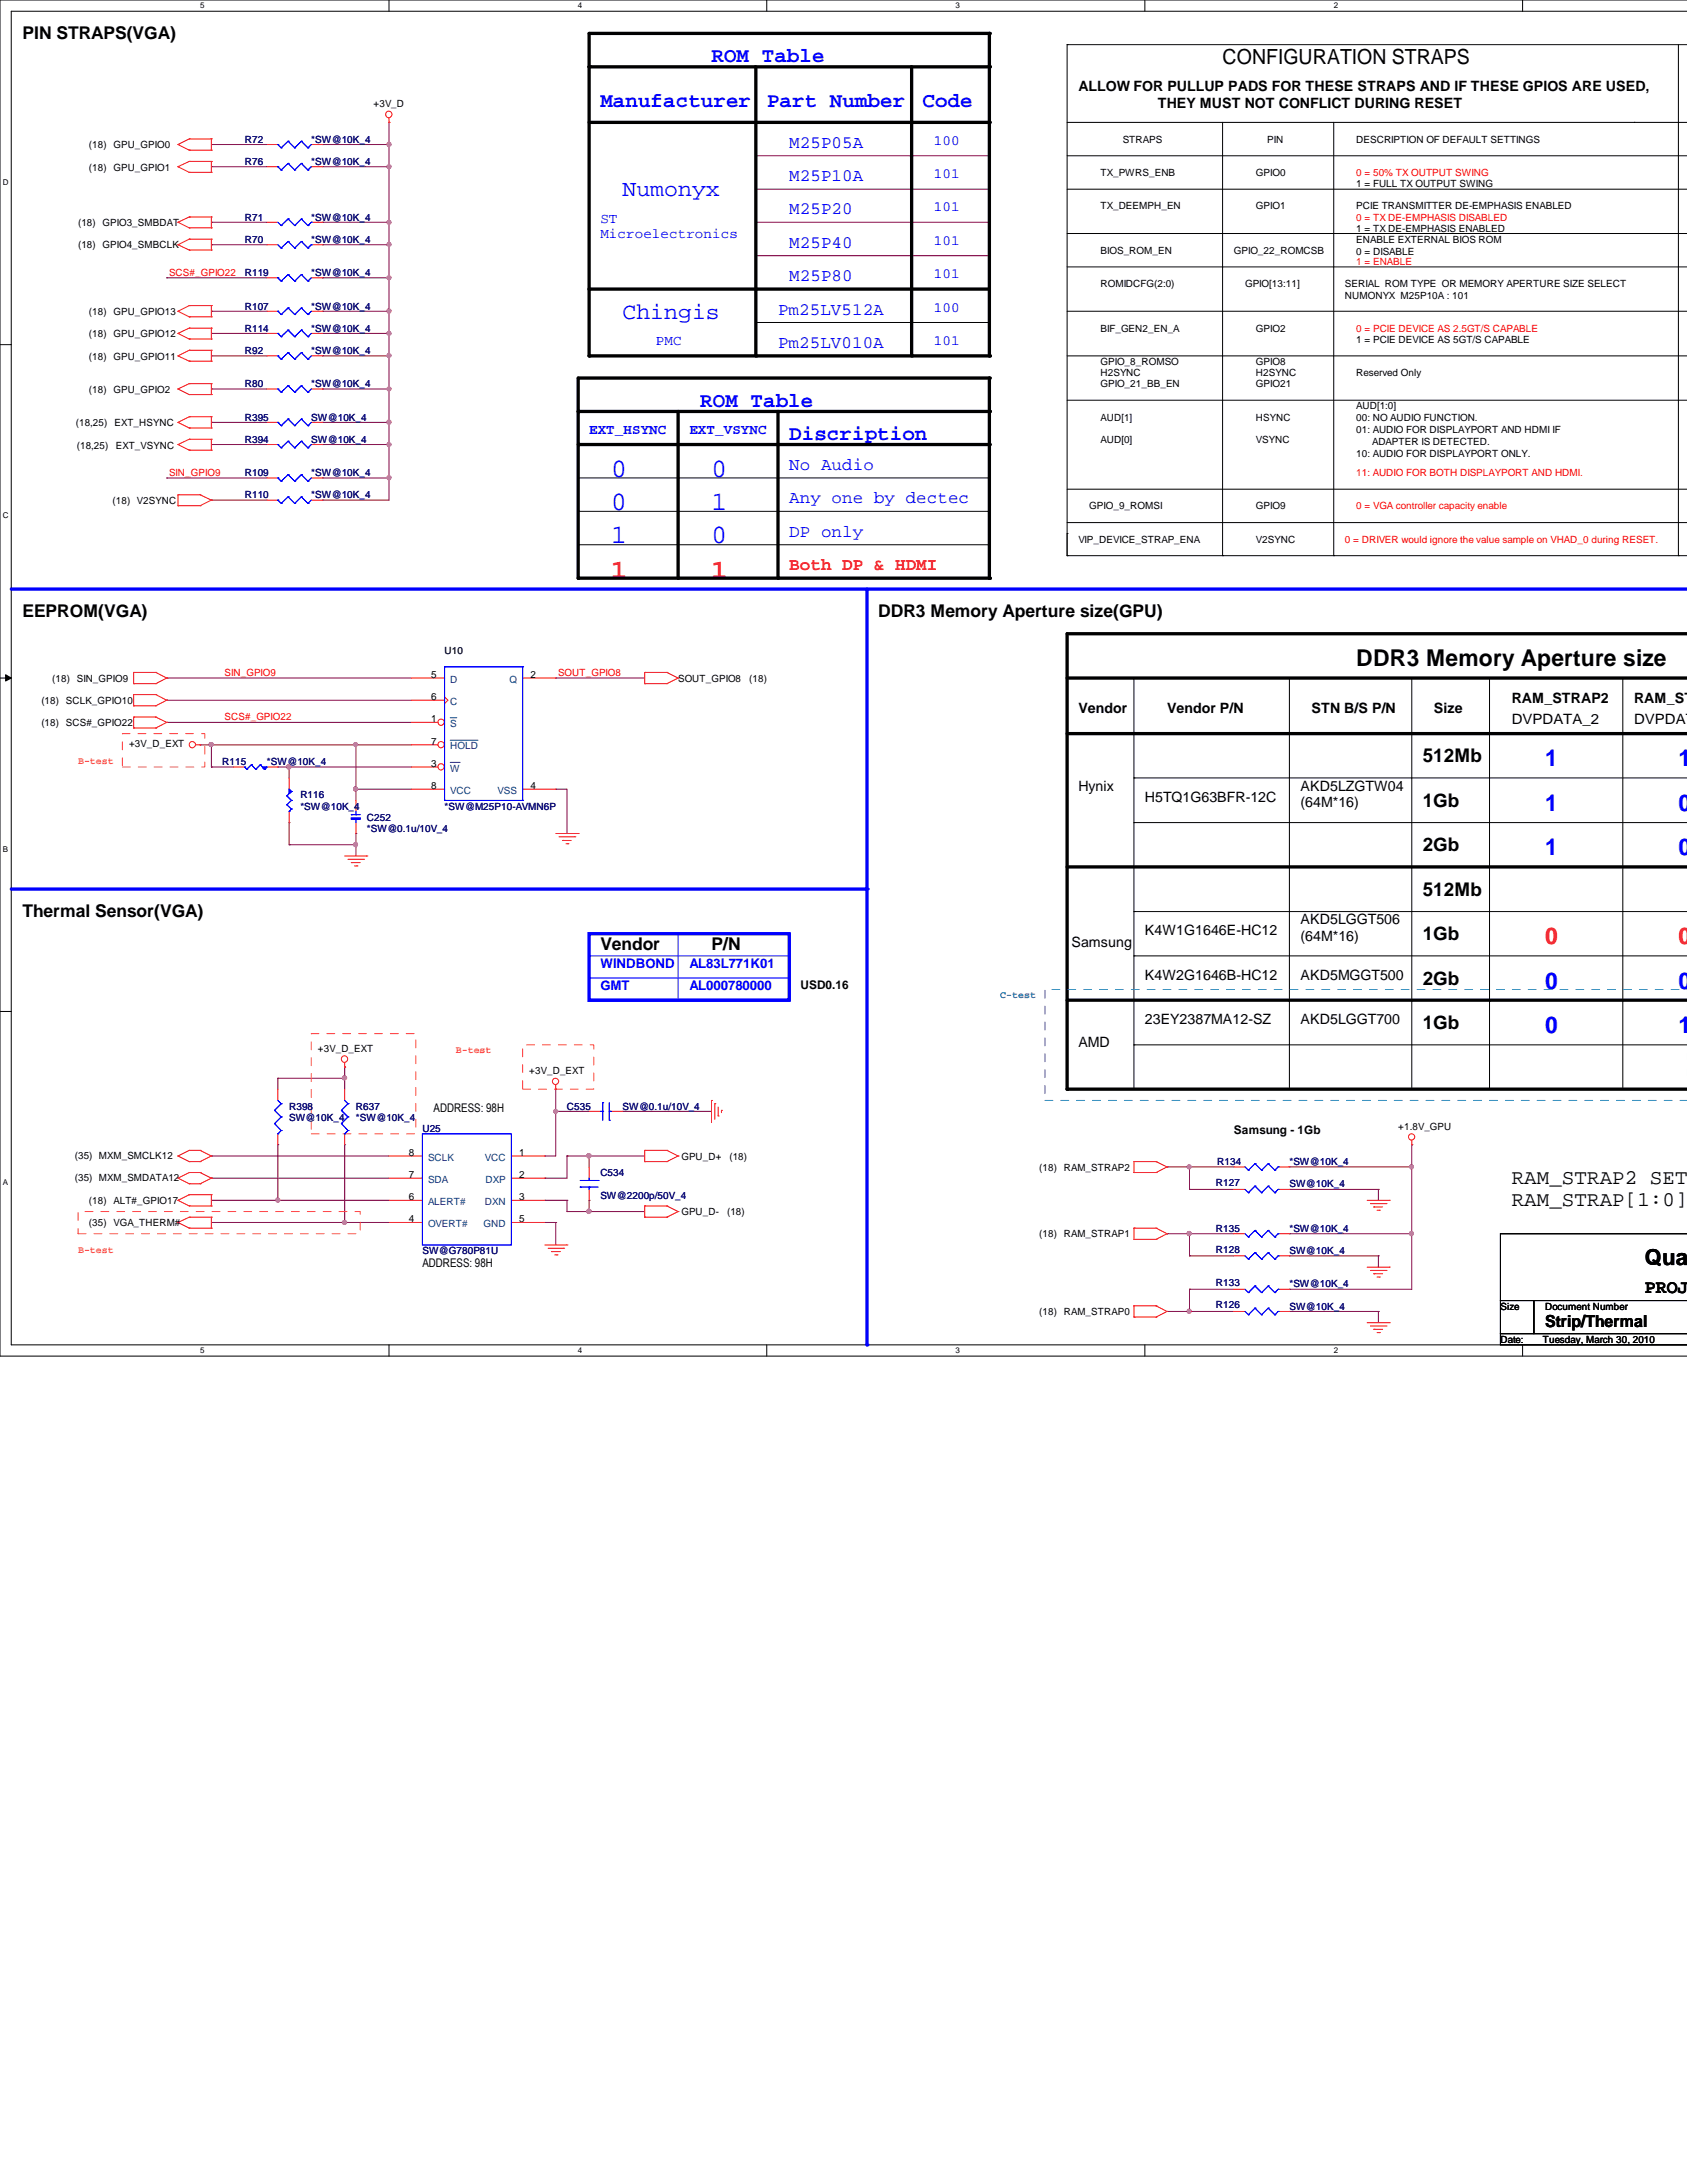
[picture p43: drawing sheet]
<svg xmlns="http://www.w3.org/2000/svg" width="216mm" height="279mm" viewBox="0 0 216 279" stroke-linecap="round" stroke-linejoin="round" font-family="sans-serif">
<defs><g id="words">
<g font-size="3.4" fill="#00f">
<text x="78.2" y="61">0</text>
<text x="78.2" y="65.3">0</text>
<text x="91.1" y="61">0</text>
<text x="91.1" y="65.3">1</text>
<text x="78.2" y="69.6">1</text>
<text x="91.1" y="69.6">0</text>
</g>
<g font-size="3.4" fill="#f00">
<text x="78.2" y="73.9">1</text>
<text x="91.1" y="73.9">1</text>
</g>
<g font-size="3" fill="#00f">
<text x="79.7" y="25.1">Numonyx</text>
<text x="79.7" y="40.8">Chingis</text>
<text x="197.7" y="98.1">1</text>
<text x="214.8" y="98.1">1</text>
<text x="197.7" y="103.8">1</text>
<text x="214.8" y="103.8">0</text>
<text x="197.7" y="109.4">1</text>
<text x="214.8" y="109.4">0</text>
<text x="197.7" y="126.5">0</text>
<text x="214.8" y="126.5">0</text>
<text x="197.7" y="132.2">0</text>
<text x="214.8" y="132.2">1</text>
</g>
<text font-size="3" x="173.6" y="85.3">DDR3 Memory Aperture size</text>
<g font-size="3" fill="#f00">
<text x="197.7" y="120.8">0</text>
<text x="214.8" y="120.8">0</text>
</g>
<text font-size="2.8" x="210.5" y="162">Quan</text>
<g font-size="2.7" fill="#00f">
<text x="91.1" y="8">ROM Table</text>
<text x="76.8" y="13.6">Manufacturer</text>
<text x="98.2" y="13.6">Part Number</text>
<text x="118.1" y="13.6">Code</text>
<text x="89.6" y="52">ROM Table</text>
<text x="101" y="56.3">Discription</text>
</g>
<g font-size="2.7">
<text x="156.5" y="8.1">CONFIGURATION STRAPS</text>
<text x="193.5" y="151.5">RAM_STRAP2 SET</text>
<text x="193.5" y="154.4">RAM_STRAP[1:0]</text>
</g>
<g font-size="2.4">
<text x="182.1" y="97.6">512Mb</text>
<text x="182.1" y="103.3">1Gb</text>
<text x="182.1" y="108.9">2Gb</text>
<text x="182.1" y="114.6">512Mb</text>
<text x="182.1" y="120.3">1Gb</text>
<text x="182.1" y="131.7">1Gb</text>
<text x="182.1" y="126">2Gb</text>
<text x="210.5" y="165.5">PROJE</text>
</g>
<g font-size="2.2">
<text x="2.9" y="5">PIN STRAPS(VGA)</text>
<text x="2.9" y="78.9">EEPROM(VGA)</text>
<text x="112.4" y="78.9">DDR3 Memory Aperture size(GPU)</text>
<text x="2.9" y="117.3">Thermal Sensor(VGA)</text>
<text x="76.8" y="121.6">Vendor</text>
<text x="91.1" y="121.6">P/N</text>
</g>
<g font-size="2.2" fill="#00f">
<text x="101" y="18.9">M25P05A</text>
<text x="101" y="23.2">M25P10A</text>
<text x="101" y="27.4">M25P20</text>
<text x="101" y="31.7">M25P40</text>
<text x="101" y="36">M25P80</text>
<text x="99.6" y="40.3">Pm25LV512A</text>
<text x="99.6" y="44.5">Pm25LV010A</text>
<text x="101" y="60.2">No Audio</text>
<text x="101" y="64.4">Any one by dectec</text>
<text x="101" y="68.7">DP only</text>
</g>
<text font-size="2.2" fill="#f00" x="101" y="73">Both DP &amp; HDMI</text>
<text font-size="2.1" x="197.7" y="169.8">Strip/Thermal</text>
<g font-size="1.8">
<text x="138" y="11.7">ALLOW FOR PULLUP PADS FOR THESE STRAPS AND IF THESE GPIOS ARE USED,</text>
<text x="148.2" y="13.9">THEY MUST NOT CONFLICT DURING RESET</text>
<text x="193.5" y="89.9">RAM_STRAP2</text>
<text x="209.1" y="89.9">RAM_STR</text>
<text x="138" y="91.3">Vendor</text>
<text x="149.4" y="91.3">Vendor P/N</text>
<text x="167.9" y="91.3">STN B/S P/N</text>
<text x="183.5" y="91.3">Size</text>
<text x="193.5" y="92.7">DVPDATA_2</text>
<text x="209.1" y="92.7">DVPDAT</text>
<text x="138" y="101.2">Hynix</text>
<text x="166.5" y="101.2">AKD5LZGTW04</text>
<text x="146.5" y="102.7">H5TQ1G63BFR-12C</text>
<text x="166.5" y="103.3">(64M*16)</text>
<text x="146.5" y="119.7">K4W1G1646E-HC12</text>
<text x="166.5" y="118.3">AKD5LGGT506</text>
<text x="137.1" y="121.2">Samsung</text>
<text x="146.5" y="125.4">K4W2G1646B-HC12</text>
<text x="166.5" y="120.4">(64M*16)</text>
<text x="166.5" y="125.4">AKD5MGGT500</text>
<text x="146.5" y="131.1">23EY2387MA12-SZ</text>
<text x="166.5" y="131.1">AKD5LGGT700</text>
<text x="138" y="133.9">AMD</text>
</g>
<g font-size="1.8" fill="#00f">
<text x="119.5" y="18.5">100</text>
<text x="119.5" y="22.8">101</text>
<text x="76.8" y="28.5">ST</text>
<text x="119.5" y="27.1">101</text>
<text x="76.8" y="30.4">Microelectronics</text>
<text x="119.5" y="31.3">101</text>
<text x="119.5" y="35.6">101</text>
<text x="119.5" y="39.9">100</text>
<text x="83.9" y="44.1">PMC</text>
<text x="119.5" y="44.1">101</text>
<text x="75.4" y="55.6">EXT_HSYNC</text>
<text x="88.2" y="55.6">EXT_VSYNC</text>
</g>
<g font-size="1.7" fill="#00f">
<text x="76.8" y="123.9">WINDBOND</text>
<text x="88.2" y="123.9">AL83L771K01</text>
<text x="76.8" y="126.7">GMT</text>
<text x="88.2" y="126.7">AL000780000</text>
</g>
<g font-size="1.5">
<text x="102.4" y="126.6">USD0.16</text>
<text x="55.5" y="142.3">ADDRESS: 98H</text>
<text x="157.9" y="145.1">Samsung - 1Gb</text>
<text x="54.1" y="162.2">ADDRESS: 98H</text>
</g>
<g font-size="1.3">
<text x="47.8" y="13.7">+3V_D</text>
<text x="11.4" y="19">(18) GPU_GPIO0</text>
<text x="11.4" y="21.8">(18) GPU_GPIO1</text>
<text x="140.8" y="22.5">TX_PWRS_ENB</text>
<text x="143.7" y="18.3">STRAPS</text>
<text x="160.7" y="22.5">GPIO0</text>
<text x="162.2" y="18.3">PIN</text>
<text x="173.6" y="24">1 = FULL TX OUTPUT SWING</text>
<text x="173.6" y="18.3">DESCRIPTION OF DEFAULT SETTINGS</text>
<text x="10" y="29">(18) GPIO3_SMBDAT</text>
<text x="140.8" y="26.8">TX_DEEMPH_EN</text>
<text x="160.7" y="26.8">GPIO1</text>
<text x="173.6" y="29.6">1 = TX DE-EMPHASIS ENABLED</text>
<text x="173.6" y="26.8">PCIE TRANSMITTER DE-EMPHASIS ENABLED</text>
<text x="10" y="31.8">(18) GPIO4_SMBCLK</text>
<text x="140.8" y="32.5">BIOS_ROM_EN</text>
<text x="157.9" y="32.5">GPIO_22_ROMCSB</text>
<text x="173.6" y="31.1">ENABLE EXTERNAL BIOS ROM</text>
<text x="173.6" y="32.6">0 = DISABLE</text>
<text x="11.4" y="40.3">(18) GPU_GPIO13</text>
<text x="140.8" y="36.7">ROMIDCFG(2:0)</text>
<text x="159.3" y="36.7">GPIO[13:11]</text>
<text x="172.1" y="36.7">SERIAL ROM TYPE OR MEMORY APERTURE SIZE SELECT</text>
<text x="172.1" y="38.3">NUMONYX M25P10A : 101</text>
<text x="11.4" y="46">(18) GPU_GPIO11</text>
<text x="11.4" y="43.2">(18) GPU_GPIO12</text>
<text x="140.8" y="42.5">BIF_GEN2_EN_A</text>
<text x="140.8" y="46.7">GPIO_8_ROMSO</text>
<text x="160.7" y="42.5">GPIO2</text>
<text x="160.7" y="46.7">GPIO8</text>
<text x="173.6" y="43.9">1 = PCIE DEVICE AS 5GT/S CAPABLE</text>
<text x="11.4" y="50.3">(18) GPU_GPIO2</text>
<text x="140.8" y="53.8">AUD[1]</text>
<text x="140.8" y="48.1">H2SYNC</text>
<text x="140.8" y="49.6">GPIO_21_BB_EN</text>
<text x="160.7" y="53.8">HSYNC</text>
<text x="160.7" y="48.1">H2SYNC</text>
<text x="160.7" y="49.6">GPIO21</text>
<text x="173.6" y="48.1">Reserved Only</text>
<text x="173.6" y="52.4">AUD[1:0]</text>
<text x="173.6" y="53.9">00: NO AUDIO FUNCTION.</text>
<text x="9.7" y="54.5">(18,25)</text>
<text x="9.8" y="57.4">(18,25)</text>
<text x="14.6" y="54.5">EXT_HSYNC</text>
<text x="14.8" y="57.4">EXT_VSYNC</text>
<text x="140.8" y="56.7">AUD[0]</text>
<text x="160.7" y="56.7">VSYNC</text>
<text x="173.6" y="55.5">01: AUDIO FOR DISPLAYPORT AND HDMI IF</text>
<text x="173.6" y="58.5">10: AUDIO FOR DISPLAYPORT ONLY.</text>
<text x="175.6" y="57">ADAPTER IS DETECTED.</text>
<text x="14.4" y="64.5">(18) V2SYNC</text>
<text x="139.4" y="65.2">GPIO_9_ROMSI</text>
<text x="160.7" y="65.2">GPIO9</text>
<text x="138" y="69.5">VIP_DEVICE_STRAP_ENA</text>
<text x="160.7" y="69.5">V2SYNC</text>
<text x="6.7" y="87.2">(18) SIN_GPIO9</text>
<text x="55.2" y="86.7">5</text>
<text x="55.2" y="89.6">6</text>
<text x="67.9" y="86.7">2</text>
<text x="86.8" y="87.2">SOUT_GPIO8</text>
<text x="95.9" y="87.2">(18)</text>
<text x="5.3" y="90.1">(18) SCLK_GPIO10</text>
<text x="5.3" y="93">(18) SCS#_GPIO22</text>
<text x="16.5" y="95.6">+3V_D_EXT</text>
<text x="55.2" y="92.4">1</text>
<text x="55.2" y="95.3">7</text>
<text x="55.2" y="101">8</text>
<text x="55.2" y="98.1">3</text>
<text x="67.9" y="101">4</text>
<text x="40.7" y="134.6">+3V_D_EXT</text>
<text x="67.7" y="137.5">+3V_D_EXT</text>
<text x="9.6" y="148.3">(35) MXM_SMCLK12</text>
<text x="52.3" y="147.9">8</text>
<text x="66.5" y="147.9">1</text>
<text x="87.2" y="148.4">GPU_D+</text>
<text x="93.3" y="148.4">(18)</text>
<text x="133" y="149.9">(18) RAM_STRAP2</text>
<text x="178.9" y="144.6">+1.8V_GPU</text>
<text x="9.6" y="151.1">(35) MXM_SMDATA12</text>
<text x="11.4" y="154.1">(18) ALT#_GPIO17</text>
<text x="52.3" y="150.7">7</text>
<text x="52.3" y="153.6">6</text>
<text x="66.5" y="150.7">2</text>
<text x="66.5" y="153.6">3</text>
<text x="87.2" y="155.5">GPU_D-</text>
<text x="93" y="155.5">(18)</text>
<text x="11.4" y="157">(35) VGA_THERM#</text>
<text x="52.3" y="156.4">4</text>
<text x="66.5" y="156.4">5</text>
<text x="133" y="158.4">(18) RAM_STRAP1</text>
<text x="192" y="167.6">Size</text>
<text x="197.7" y="167.6">Document Number</text>
<text x="133" y="168.3">(18) RAM_STRAP0</text>
<text x="192" y="171.9">Date:</text>
<text x="197.4" y="171.9">Tuesday, March 30, 2010</text>
</g>
<g font-size="1.3" fill="#000080">
<text x="31.3" y="21.1">R76</text>
<text x="31.3" y="18.3">R72</text>
<text x="39.8" y="21.1">*SW@10K_4</text>
<text x="39.8" y="18.3">*SW@10K_4</text>
<text x="31.3" y="28.2">R71</text>
<text x="39.8" y="28.2">*SW@10K_4</text>
<text x="31.3" y="35.3">R119</text>
<text x="31.3" y="31.1">R70</text>
<text x="39.8" y="31.1">*SW@10K_4</text>
<text x="39.8" y="35.3">*SW@10K_4</text>
<text x="31.3" y="39.6">R107</text>
<text x="39.8" y="39.6">*SW@10K_4</text>
<text x="31.3" y="42.5">R114</text>
<text x="31.3" y="45.3">R92</text>
<text x="39.8" y="45.3">*SW@10K_4</text>
<text x="39.8" y="42.5">*SW@10K_4</text>
<text x="31.3" y="53.8">R395</text>
<text x="31.3" y="49.6">R80</text>
<text x="39.8" y="49.6">*SW@10K_4</text>
<text x="39.8" y="53.8">SW@10K_4</text>
<text x="31.3" y="56.7">R394</text>
<text x="39.8" y="56.7">SW@10K_4</text>
<text x="31.3" y="63.8">R110</text>
<text x="31.3" y="61">R109</text>
<text x="39.8" y="63.8">*SW@10K_4</text>
<text x="39.8" y="61">*SW@10K_4</text>
<text x="28.4" y="97.9">R115</text>
<text x="34.2" y="97.9">*SW@10K_4</text>
<text x="38.4" y="102.2">R116</text>
<text x="38.4" y="103.6">*SW@10K_4</text>
<text x="46.9" y="105">C252</text>
<text x="46.9" y="106.5">*SW@0.1u/10V_4</text>
<text x="56.9" y="103.6">*SW@M25P10-AVMN6P</text>
<text x="37" y="142">R398</text>
<text x="37" y="143.4">SW@10K_4</text>
<text x="45.6" y="142">R637</text>
<text x="45.6" y="143.4">*SW@10K_4</text>
<text x="72.6" y="142">C535</text>
<text x="79.7" y="142">SW@0.1u/10V_4</text>
<text x="54.1" y="144.9">U25</text>
<text x="155.8" y="149.1">R134</text>
<text x="165" y="149.1">*SW@10K_4</text>
<text x="76.8" y="150.5">C534</text>
<text x="76.8" y="153.4">SW@2200p/50V_4</text>
<text x="155.6" y="151.8">R127</text>
<text x="165" y="152">SW@10K_4</text>
<text x="54.1" y="160.5">SW@G780P81U</text>
<text x="155.6" y="157.6">R135</text>
<text x="155.6" y="160.4">R128</text>
<text x="165" y="157.6">*SW@10K_4</text>
<text x="165" y="160.5">SW@10K_4</text>
<text x="155.6" y="164.6">R133</text>
<text x="155.6" y="167.5">R126</text>
<text x="165" y="164.8">*SW@10K_4</text>
<text x="165" y="167.6">SW@10K_4</text>
</g>
<g font-size="1.3" fill="#f00">
<text x="173.6" y="22.5">0 = 50% TX OUTPUT SWING</text>
<text x="173.6" y="28.2">0 = TX DE-EMPHASIS DISABLED</text>
<text x="21.6" y="35.3">SCS#_GPIO22</text>
<text x="173.6" y="33.9">1 = ENABLE</text>
<text x="173.6" y="42.5">0 = PCIE DEVICE AS 2.5GT/S CAPABLE</text>
<text x="21.6" y="60.9">SIN_GPIO9</text>
<text x="173.6" y="61">11: AUDIO FOR BOTH DISPLAYPORT AND HDMI.</text>
<text x="173.6" y="65.2">0 = VGA controller capacity enable</text>
<text x="172.1" y="69.5">0 = DRIVER would ignore the value sample on VHAD_0 during RESET.</text>
<text x="28.7" y="86.5">SIN_GPIO9</text>
<text x="71.4" y="86.5">SOUT_GPIO8</text>
<text x="28.7" y="92.2">SCS#_GPIO22</text>
</g>
<text font-size="1.3" fill="#004040" x="56.9" y="83.7">U10</text>
<g font-size="1.3" fill="#004080">
<text x="57.6" y="87.4">D</text>
<text x="65.2" y="87.4">Q</text>
<text x="57.6" y="93">S</text>
<text x="57.6" y="95.9">HOLD</text>
<text x="57.6" y="90.2">C</text>
<text x="57.6" y="101.6">VCC</text>
<text x="57.6" y="98.8">W</text>
<text x="63.7" y="101.6">VSS</text>
<text x="54.8" y="148.5">SCLK</text>
<text x="62.1" y="148.5">VCC</text>
<text x="54.8" y="151.4">SDA</text>
<text x="54.8" y="154.2">ALERT#</text>
<text x="62.1" y="154.2">DXN</text>
<text x="62.1" y="151.4">DXP</text>
<text x="54.8" y="157.1">OVERT#</text>
<text x="61.9" y="157.1">GND</text>
</g>
<g font-size="1.3" fill="#ff8000">
<text x="10" y="97.8">B-test</text>
<text x="58.3" y="134.8">B-test</text>
<text x="10" y="160.4">B-test</text>
</g>
<text font-size="1.3" fill="#008080" x="128" y="127.7">C-test</text>
<g font-size="1">
<text x="25.6" y="1.1">5</text>
<text x="74" y="1.1">4</text>
<text x="122.3" y="1.1">3</text>
<text x="170.7" y="1.1">2</text>
<text x=".4" y="23.7">D</text>
<text x=".4" y="66.3">C</text>
<text x=".4" y="109">B</text>
<text x=".4" y="151.7">A</text>
<text x="25.6" y="173.2">5</text>
<text x="74" y="173.2">4</text>
<text x="122.3" y="173.2">3</text>
<text x="170.7" y="173.2">2</text>
</g>
</g></defs>
<path d="M215.9 0h-215.9v173.6h215.9M215.9 1.4h-214.5v170.7h214.5" fill="none" stroke="#000" stroke-width=".13"/>
<g fill="#fff">
<path d="M25.6 .2h.6v1.1h-.6z"/>
<path d="M25.6 172.3h.6v1.1h-.6z"/>
</g>
<path d="M49.8 0v1.4M49.8 172.1v1.5" fill="none" stroke="#000" stroke-width=".13"/>
<g fill="#fff">
<path d="M74 .2h.5v1.1h-.5z"/>
<path d="M74 172.3h.5v1.1h-.5z"/>
</g>
<path d="M98.1 0v1.4M98.1 172.1v1.5" fill="none" stroke="#000" stroke-width=".13"/>
<g fill="#fff">
<path d="M122.3 .2h.6v1.1h-.6z"/>
<path d="M122.3 172.3h.6v1.1h-.6z"/>
</g>
<path d="M146.5 0v1.4M146.5 172.1v1.5" fill="none" stroke="#000" stroke-width=".13"/>
<g fill="#fff">
<path d="M170.7 .2h.5v1.1h-.5z"/>
<path d="M170.7 172.3h.5v1.1h-.5z"/>
</g>
<path d="M194.9 0v1.4M194.9 172.1v1.5" fill="none" stroke="#000" stroke-width=".13"/>
<g fill="#fff">
<path d="M.4 22.8h.7v1.1h-.7z"/>
<path d="M.4 65.4h.7v1.2h-.7z"/>
</g>
<path d="M0 44.1h1.4" fill="none" stroke="#000" stroke-width=".13"/>
<path d="M.4 108.1h.7v1.2h-.7z" fill="#fff"/>
<path d="M0 86.8h1.4M.7 86.4l.7 .4-.7 .4z" fill="none" stroke="#000" stroke-width=".13"/>
<path d="M.7 86.4l.7 .4-.7 .4z" fill="#000"/>
<path d="M.4 150.8h.6v1.1h-.6z" fill="#fff"/>
<path d="M0 129.5h1.4" fill="none" stroke="#000" stroke-width=".13"/>
<path d="M27.1 18.5h.1M27.1 18.5h7.1M27.1 21.3h.1M27.1 21.3h7.1M27.1 42.7h.1M27.1 42.7h7.1M41.3 45.6h.1M41.3 42.7h.1M41.3 45.6h8.5M41.3 42.7h8.5M49.8 61.2h.1M49.8 61.2v2.8" fill="none" stroke="#800040" stroke-width=".13"/>
<circle cx="49.8" cy="42.7" r=".26" fill="#f0f"/>
<circle cx="49.8" cy="42.7" r=".26" fill="none" stroke="#f0f" stroke-width=".13"/>
<path d="M41.3 18.5h.1M41.3 18.5h8.5M49.8 15.7h.1M49.8 18.5h.1M49.8 15.7v5.6h-8.5M41.3 21.3h.1M96.7 28.4h.1M96.7 28.4h29.9M49.8 49.8h.1M49.8 49.8v4.3" fill="none" stroke="#800040" stroke-width=".13"/>
<circle cx="49.8" cy="18.5" r=".27" fill="#f0f"/>
<circle cx="49.8" cy="18.5" r=".27" fill="none" stroke="#f0f" stroke-width=".13"/>
<path d="M49.8 21.3h.1M49.8 21.3v7.1" fill="none" stroke="#800040" stroke-width=".13"/>
<circle cx="49.8" cy="21.3" r=".26" fill="#f0f"/>
<circle cx="49.8" cy="21.3" r=".26" fill="none" stroke="#f0f" stroke-width=".13"/>
<path d="M41.3 39.8h.1M41.3 39.8h8.5M27.1 45.6h.1M27.1 45.6h7.1" fill="none" stroke="#800040" stroke-width=".13"/>
<circle cx="49.8" cy="39.8" r=".27" fill="#f0f"/>
<circle cx="49.8" cy="39.8" r=".27" fill="none" stroke="#f0f" stroke-width=".13"/>
<path d="M27.1 39.8h.1M27.1 39.8h7.1M152.2 167.9h.1M152.2 167.9h5.7" fill="none" stroke="#800040" stroke-width=".13"/>
<circle cx="152.2" cy="167.8" r=".27" fill="#f0f"/>
<circle cx="152.2" cy="167.8" r=".27" fill="none" stroke="#f0f" stroke-width=".13"/>
<g fill="none" stroke="#800040" stroke-width=".13">
<path d="M96.7 32.7h.1M96.7 32.7h29.9M27.1 56.9h.1M27.1 54.1h.1M27.1 56.9h7.1M27.1 54.1h7.1M41.3 56.9h.1M41.3 54.1h.1M41.3 54.1h8.5M49.8 54.1h.1M49.8 54.1v2.8h-8.5M152.2 157.9h.1"/>
<path d="M152.2 157.9h5.7M165 167.9h.1M165 167.9h11.4M176.4 167.9h.1M176.4 167.9v1.4"/>
</g>
<circle cx="49.8" cy="56.9" r=".26" fill="#f0f"/>
<circle cx="49.8" cy="56.9" r=".26" fill="none" stroke="#f0f" stroke-width=".13"/>
<circle cx="49.8" cy="54" r=".27" fill="#f0f"/>
<circle cx="49.8" cy="54" r=".27" fill="none" stroke="#f0f" stroke-width=".13"/>
<g fill="none" stroke="#800040" stroke-width=".13">
<path d="M96.7 19.9h.1M96.7 19.9h29.9M21.3 86.8h.1M21.3 89.6h.1M21.3 92.5h.1M21.3 86.8h31.4M21.3 89.6h31.4M21.3 92.5h31.4M45.6 95.3h.1M45.6 95.3h7.1M37 105.3h.1M37 105.3v2.8"/>
<path d="M45.6 106.7h.1M45.6 106.7v1.4"/>
</g>
<circle cx="45.5" cy="95.3" r=".26" fill="#f0f"/>
<circle cx="45.5" cy="95.3" r=".26" fill="none" stroke="#f0f" stroke-width=".13"/>
<path d="M27.1 95.3h.1M27.1 95.3h18.5M37 108.1h.1M37 108.1h8.6M45.6 108.1h.1M45.6 108.1v1.5" fill="none" stroke="#800040" stroke-width=".13"/>
<circle cx="45.5" cy="108.1" r=".27" fill="#f0f"/>
<circle cx="45.5" cy="108.1" r=".27" fill="none" stroke="#f0f" stroke-width=".13"/>
<path d="M71.1 86.8h.1M71.1 86.8h11.4M45.6 101h.1M45.6 101h7.1M71.1 101h.1M71.1 101h1.5v5.7M72.6 106.7h.1" fill="none" stroke="#800040" stroke-width=".13"/>
<circle cx="45.5" cy="101" r=".27" fill="#f0f"/>
<circle cx="45.5" cy="101" r=".27" fill="none" stroke="#f0f" stroke-width=".13"/>
<path d="M27.1 98.2h.1M27.1 95.3h.1M27.1 98.2h2.8M27.1 95.3v2.9" fill="none" stroke="#800040" stroke-width=".13"/>
<circle cx="27" cy="95.3" r=".27" fill="#f0f"/>
<circle cx="27" cy="95.3" r=".27" fill="none" stroke="#f0f" stroke-width=".13"/>
<path d="M25.6 95.3h.1M25.6 95.3h1.5M37 98.2h.1M37 98.2h15.7M37 98.2v1.4M45.6 101h.1M45.6 101v1.4" fill="none" stroke="#800040" stroke-width=".13"/>
<circle cx="37" cy="98.1" r=".29" fill="#f0f"/>
<circle cx="37" cy="98.1" r=".29" fill="none" stroke="#f0f" stroke-width=".13"/>
<path d="M96.7 24.2h.1M96.7 24.2h29.9M35.6 98.2h.1M35.6 98.2h1.4M45.6 95.3h.1M45.6 95.3v5.7M165 149.4h.1M165 149.4h15.7" fill="none" stroke="#800040" stroke-width=".13"/>
<circle cx="180.6" cy="149.4" r=".26" fill="#f0f"/>
<circle cx="180.6" cy="149.4" r=".26" fill="none" stroke="#f0f" stroke-width=".13"/>
<path d="M152.2 149.4h.1M152.2 149.4h5.7M165 157.9h.1M165 157.9h15.7M180.7 146.5h.1M180.7 157.9h.1M180.7 146.5v2.9M180.7 157.9v7.1" fill="none" stroke="#800040" stroke-width=".13"/>
<circle cx="180.6" cy="157.9" r=".27" fill="#f0f"/>
<circle cx="180.6" cy="157.9" r=".27" fill="none" stroke="#f0f" stroke-width=".13"/>
<g fill="none" stroke="#800040" stroke-width=".13">
<path d="M152.2 157.9h.1M152.2 157.9v2.8M180.7 149.4h.1M180.7 149.4v8.5M149.4 167.9h.1M152.2 165h.1M152.2 160.7h.1M152.2 165h5.7M152.2 165v2.9h-2.8M152.2 160.7h5.7M165 165h.1M165 160.7h.1"/>
<path d="M165 165h15.7M165 160.7h11.4M176.4 160.7h.1M176.4 160.7v1.5"/>
</g>
<circle cx="152.2" cy="157.9" r=".27" fill="#f0f"/>
<circle cx="152.2" cy="157.9" r=".27" fill="none" stroke="#f0f" stroke-width=".13"/>
<path d="M149.4 157.9h.1M149.4 157.9h2.8M152.2 152.2h.1M152.2 149.4h.1M152.2 152.2h5.7M152.2 149.4v2.8M165 152.2h.1M165 152.2h11.4M176.4 152.2h.1M176.4 152.2v1.4" fill="none" stroke="#800040" stroke-width=".13"/>
<circle cx="152.2" cy="149.4" r=".26" fill="#f0f"/>
<circle cx="152.2" cy="149.4" r=".26" fill="none" stroke="#f0f" stroke-width=".13"/>
<path d="M27.1 28.4h.1M27.1 31.3h.1M27.1 28.4h7.1M27.1 31.3h7.1M41.3 28.4h.1M41.3 31.3h.1M41.3 28.4h8.5M49.8 28.4h.1M49.8 28.4v2.9h-8.5M149.4 149.4h.1M149.4 149.4h2.8" fill="none" stroke="#800040" stroke-width=".13"/>
<circle cx="49.8" cy="28.4" r=".26" fill="#f0f"/>
<circle cx="49.8" cy="28.4" r=".26" fill="none" stroke="#f0f" stroke-width=".13"/>
<path d="M21.3 61.2h.1M21.3 61.2h12.9M41.3 61.2h.1M41.3 61.2h8.5" fill="none" stroke="#800040" stroke-width=".13"/>
<circle cx="49.8" cy="61.1" r=".27" fill="#f0f"/>
<circle cx="49.8" cy="61.1" r=".27" fill="none" stroke="#f0f" stroke-width=".13"/>
<g fill="none" stroke="#800040" stroke-width=".13">
<path d="M21.3 35.6h.1M21.3 35.6h12.9M41.3 35.6h.1M41.3 35.6h8.5M49.8 35.6h.1M49.8 39.8h.1M49.8 35.6v10M49.8 56.9h.1M49.8 42.7h.1M49.8 56.9v4.3M27.1 64h.1M27.1 64h7.1"/>
<path d="M41.3 64h.1M41.3 64h8.5"/>
</g>
<circle cx="49.8" cy="35.6" r=".26" fill="#f0f"/>
<circle cx="49.8" cy="35.6" r=".26" fill="none" stroke="#f0f" stroke-width=".13"/>
<path d="M49.8 31.3h.1M49.8 31.3v4.3" fill="none" stroke="#800040" stroke-width=".13"/>
<circle cx="49.8" cy="31.3" r=".26" fill="#f0f"/>
<circle cx="49.8" cy="31.3" r=".26" fill="none" stroke="#f0f" stroke-width=".13"/>
<path d="M27.1 49.8h.1M27.1 49.8h7.1M41.3 49.8h.1M41.3 49.8h8.5" fill="none" stroke="#800040" stroke-width=".13"/>
<circle cx="49.8" cy="49.8" r=".26" fill="#f0f"/>
<circle cx="49.8" cy="49.8" r=".26" fill="none" stroke="#f0f" stroke-width=".13"/>
<path d="M49.8 45.6h.1M49.8 45.6v4.2" fill="none" stroke="#800040" stroke-width=".13"/>
<circle cx="49.8" cy="45.5" r=".26" fill="#f0f"/>
<circle cx="49.8" cy="45.5" r=".26" fill="none" stroke="#f0f" stroke-width=".13"/>
<path d="M35.6 153.6h.1M35.6 153.6h14.2M44.1 156.5h.1M44.1 156.5h5.7" fill="none" stroke="#800040" stroke-width=".13"/>
<circle cx="35.5" cy="153.6" r=".27" fill="#f0f"/>
<circle cx="35.5" cy="153.6" r=".27" fill="none" stroke="#f0f" stroke-width=".13"/>
<g fill="none" stroke="#800040" stroke-width=".13">
<path d="M71.1 139.4h.1M71.1 139.4v2.8M27.1 148h.1M27.1 150.8h.1M27.1 148h22.7M27.1 150.8h22.7M71.1 142.2h.1M71.1 142.2h4.3M72.6 155.1h.1M72.6 153.6h.1M72.6 148h.1M72.6 148h9.9"/>
<path d="M72.6 153.6v1.5M75.4 153.6h.1M75.4 148h.1M75.4 153.6v1.5h-2.8M75.4 148v1.4"/>
</g>
<circle cx="75.4" cy="147.9" r=".29" fill="#f0f"/>
<circle cx="75.4" cy="147.9" r=".29" fill="none" stroke="#f0f" stroke-width=".13"/>
<path d="M69.7 153.6h.1M69.7 148h.1M69.7 156.5h.1M69.7 153.6h2.9M69.7 148h1.4M69.7 156.5h1.4M71.1 156.5h.1M71.1 156.5v2.8M75.4 155.1h.1M75.4 155.1h7.1" fill="none" stroke="#800040" stroke-width=".13"/>
<circle cx="75.4" cy="155" r=".29" fill="#f0f"/>
<circle cx="75.4" cy="155" r=".29" fill="none" stroke="#f0f" stroke-width=".13"/>
<path d="M69.7 150.8h.1M71.1 142.2h.1M71.1 142.2v5.8M72.6 148h.1M72.6 148v2.8h-2.9" fill="none" stroke="#800040" stroke-width=".13"/>
<circle cx="71.1" cy="142.2" r=".26" fill="#f0f"/>
<circle cx="71.1" cy="142.2" r=".26" fill="none" stroke="#f0f" stroke-width=".13"/>
<path d="M35.6 138h.1M35.6 138v1.4M44.1 138h.1M44.1 138v1.4M27.1 153.6h.1M35.6 146.5h.1M35.6 146.5v7.1h-8.5M79.7 142.2h.1M79.7 142.2h11.4" fill="none" stroke="#800040" stroke-width=".13"/>
<circle cx="44.1" cy="138" r=".27" fill="#f0f"/>
<circle cx="44.1" cy="138" r=".27" fill="none" stroke="#f0f" stroke-width=".13"/>
<path d="M44.1 146.5h.1M44.1 146.5v10" fill="none" stroke="#800040" stroke-width=".13"/>
<circle cx="44.1" cy="156.5" r=".27" fill="#f0f"/>
<circle cx="44.1" cy="156.5" r=".27" fill="none" stroke="#f0f" stroke-width=".13"/>
<path d="M35.6 138h8.5M44.1 138h.1M44.1 136.6h.1M44.1 136.6v1.4M27.1 156.5h.1M27.1 156.5h17" fill="none" stroke="#800040" stroke-width=".13"/>
<g fill="none" stroke="#f00" stroke-width=".13">
<path d="M22.8 18.5h.1M22.8 18.5l1.4 .7M24.2 17.8h.1M24.2 19.2h.1M24.2 17.8l-1.4 .7M24.2 17.8h2.9M24.2 19.2h2.9M27.1 17.8h.1M27.1 19.2h.1M27.1 17.8v1.4M49.8 15.7h.1M49.8 15.1v.6"/>
<path d="M22.8 21.3h.1M22.8 39.8h.1M22.8 28.4h.1M22.8 31.3h.1M22.8 21.3l1.4 .8M22.8 39.8l1.4 .8M22.8 28.4l1.4 .8M22.8 31.3l1.4 .7M24.2 20.7h.1M24.2 22.1h.1M24.2 39.1h.1M24.2 27.8h.1"/>
<path d="M24.2 29.2h.1M24.2 30.6h.1M24.2 32h.1M24.2 20.7l-1.4 .6M24.2 20.7h2.9M24.2 22.1h2.9M24.2 39.1l-1.4 .7M24.2 39.1h2.9M24.2 27.8l-1.4 .6M24.2 27.8h2.9M24.2 29.2h2.9M24.2 30.6l-1.4 .7"/>
<path d="M24.2 30.6h2.9M24.2 32h2.9M27.1 20.7h.1M27.1 22.1h.1M27.1 39.1h.1M27.1 27.8h.1M27.1 29.2h.1M27.1 30.6h.1M27.1 32h.1M27.1 20.7v1.4M27.1 27.8v1.4M27.1 30.6v1.4"/>
<path d="M27.1 39.1v1.5M22.8 56.9h.1M22.8 54.1h.1M22.8 45.6h.1M22.8 42.7h.1M22.8 49.8h.1M22.8 56.9l1.4 .7M22.8 54.1l1.4 .7M22.8 45.6l1.4 .6M22.8 42.7l1.4 .7M22.8 49.8l1.4 .7M24.2 56.2h.1"/>
<path d="M24.2 57.6h.1M24.2 53.3h.1M24.2 54.8h.1M24.2 44.8h.1M24.2 46.2h.1M24.2 42h.1M24.2 43.4h.1M24.2 40.6h.1M24.2 49.1h.1M24.2 50.5h.1M24.2 56.2h2.9M24.2 56.2l-1.4 .7"/>
<path d="M24.2 57.6h2.9M24.2 53.3h2.9M24.2 53.3l-1.4 .8M24.2 54.8h2.9M24.2 44.8l-1.4 .8M24.2 44.8h2.9M24.2 46.2h2.9M24.2 42l-1.4 .7M24.2 42h2.9M24.2 43.4h2.9M24.2 40.6h2.9M24.2 49.1l-1.4 .7"/>
<path d="M24.2 49.1h2.9M24.2 50.5h2.9M27.1 57.6h.1M27.1 56.2h.1M27.1 54.8h.1M27.1 53.3h.1M27.1 44.8h.1M27.1 46.2h.1M27.1 42h.1M27.1 43.4h.1M27.1 40.6h.1M27.1 49.1h.1"/>
<path d="M27.1 50.5h.1M27.1 42v1.4M27.1 44.8v1.4M27.1 49.1v1.4M27.1 53.3v1.5M27.1 56.2v1.4M22.8 63.3h.1M22.8 64.7h.1M22.8 64.7h2.8M22.8 63.3h2.8M22.8 63.3v1.4M25.6 64.7h.1"/>
<path d="M25.6 63.3h.1M25.6 63.3l1.5 .7M27.1 64h.1M27.1 64l-1.5 .7M17.1 87.5h.1M17.1 86.1h.1M17.1 90.3h.1M17.1 88.9h.1M17.1 93.2h.1M17.1 91.8h.1M17.1 87.5h2.8M17.1 86.1v1.4"/>
<path d="M17.1 88.9v1.4M17.1 91.8v1.4M17.1 86.1h2.8M17.1 90.3h2.8M17.1 88.9h2.8M17.1 93.2h2.8M17.1 91.8h2.8M19.9 87.5h.1M19.9 86.1h.1M19.9 90.3h.1M19.9 88.9h.1M19.9 93.2h.1"/>
<path d="M19.9 91.8h.1M19.9 86.1l1.4 .7M19.9 88.9l1.4 .7M19.9 91.8l1.4 .7M21.3 86.8h.1M21.3 89.6h.1M21.3 92.5h.1M21.3 86.8l-1.4 .7M21.3 89.6l-1.4 .7M21.3 92.5l-1.4 .7M25.1 95.3h.5M25.6 95.3h.1"/>
<path d="M82.5 86.1h.1M82.5 87.5h.1M82.5 87.5h2.8M82.5 86.1h2.8M82.5 86.1v1.4M85.3 86.1h.1M85.3 87.5h.1M85.3 86.1l1.5 .7M86.8 86.8h.1M86.8 86.8l-1.5 .7M44.1 109.6h2.8M44.5 110h2"/>
<path d="M45 110.4h.1M45 110.4h1.1M45.4 110.8h.3M45.7 110.8h.1M46.5 110h.1M46.9 109.6h.1M71.1 106.7h2.9M71.5 107.1h2.1M72 107.6h.1M72 107.6h1.1M72.4 108h.3M72.7 108h.1"/>
<path d="M73.6 107.1h.1M74 106.7h.1M44.1 136.6h.1M44.1 136v.6M71.1 139.4h.1M71.1 138.9v.5M22.8 153.6h.1M22.8 148h.1M22.8 150.8h.1M22.8 156.5h.1M22.8 153.6l1.4 .7M22.8 148l1.4 .7"/>
<path d="M22.8 150.8l1.4 .7M22.8 156.5l1.4 .7M24.2 152.9h.1M24.2 154.3h.1M24.2 147.2h.1M24.2 148.7h.1M24.2 150.1h.1M24.2 151.5h.1M24.2 155.8h.1M24.2 157.2h.1M24.2 157.2h2.9M24.2 148.7h1.4"/>
<path d="M24.2 150.1h1.4M24.2 147.2h1.4M24.2 154.3h2.9M24.2 155.8h2.9M24.2 152.9l-1.4 .7M24.2 152.9h2.9M24.2 147.2l-1.4 .8M24.2 150.1l-1.4 .7M24.2 151.5h1.4M24.2 155.8l-1.4 .7M25.6 147.2h.1M25.6 148.7h.1"/>
<path d="M25.6 150.1h.1M25.6 151.5h.1M25.6 147.2l1.5 .8M25.6 150.1l1.5 .7M27.1 152.9h.1M27.1 154.3h.1M27.1 148h.1M27.1 150.8h.1M27.1 155.8h.1M27.1 157.2h.1M27.1 152.9v1.4M27.1 155.8v1.4"/>
<path d="M27.1 148l-1.5 .7M27.1 150.8l-1.5 .7M69.7 159.3h2.9M70.1 159.8h2M72.1 159.8h.1M72.6 159.3h.1M82.5 147.2h.1M82.5 148.7h.1M82.5 154.3h.1M82.5 155.8h.1M82.5 147.2v1.5M82.5 154.3v1.5"/>
<path d="M82.5 148.7h2.8M82.5 147.2h2.8M82.5 154.3h2.8M82.5 155.8h2.8M85.3 147.2h.1M85.3 148.7h.1M85.3 154.3h.1M85.3 155.8h.1M85.3 147.2l1.5 .8M85.3 154.3l1.5 .8M86.8 148h.1M86.8 155.1h.1"/>
<path d="M86.8 148l-1.5 .7M86.8 155.1l-1.5 .7M91.1 140.8h.1M91.1 140.8v2.9M91.5 141.3h.1M91.5 141.3v2M91.9 142.8h.1M91.9 141.7v1.1M92.3 142.1h.1M92.3 142.1v.3M145.1 157.2h.1M145.1 158.6h.1"/>
<path d="M145.1 148.7h.1M145.1 150.1h.1M145.1 148.7v1.4M145.1 157.2v1.4M145.1 157.2h2.9M145.1 158.6h2.9M145.1 148.7h2.9M145.1 150.1h2.9M148 157.2h.1M148 158.6h.1M148 148.7h.1M148 150.1h.1"/>
<path d="M148 157.2l1.4 .7M148 148.7l1.4 .7M149.4 157.9h.1M149.4 149.4h.1M149.4 157.9l-1.4 .7M149.4 149.4l-1.4 .7M175 153.6h2.8M175.4 154.1h2M175.8 154.5h.1M175.8 154.5h1.2M176.2 154.9h.3M176.5 154.9h.1"/>
<path d="M177.4 154.1h.1M177.8 153.6h.1M180.7 146.5h.1M180.7 146v.5M70.6 160.2h.1M70.6 160.2h1.1M71 160.6h.3M71.3 160.6h.1M145.1 167.1h.1M145.1 168.6h.1M145.1 167.1h2.9M145.1 167.1v1.5"/>
<path d="M145.1 168.6h2.9M148 167.1h.1M148 168.6h.1M148 167.1l1.4 .8M149.4 167.9h.1M149.4 167.9l-1.4 .7M175 169.3h2.8M175 162.2h2.8M175.4 169.7h2M175.4 162.6h2M175.8 170.1h.1M175.8 163h.1"/>
<path d="M175.8 170.1h1.2M175.8 163h1.2M176.2 170.6h.3M176.2 163.4h.3M176.5 170.6h.1M176.5 163.4h.1M177.4 169.7h.1M177.4 162.6h.1M177.8 169.3h.1M177.8 162.2h.1"/>
<circle cx="49.7" cy="14.6" r=".42"/>
<circle cx="24.6" cy="95.3" r=".4"/>
<circle cx="44.1" cy="135.5" r=".42"/>
<circle cx="71.1" cy="138.4" r=".4"/>
<circle cx="180.7" cy="145.5" r=".4"/>
</g>
<g fill="none" stroke="#000" stroke-width=".13">
<path d="M136.6 5.7h.1M136.6 15.7h79.3M136.6 5.7h79.3M136.6 5.7v65.4M136.6 19.9h79.3M156.5 15.7v55.4M170.7 15.7v55.4M209.1 15.7h.1M214.8 5.7v65.4M96.7 41.3h29.9M126.6 41.3h.1M74 61.2h52.6"/>
<path d="M74 65.4h52.6M74 69.7h52.6M126.6 61.2h.1M126.6 65.4h.1M126.6 69.7h.1M136.6 71.1h.1M136.6 68.3h.1M136.6 71.1h79.3M156.5 71.1h.1M170.7 71.1h.1M214.8 71.1h.1M215.9 157.9h-23.9v8.6h23.9h-19.6v4.2h19.6h-23.9v1.4h23.9"/>
<path d="M192 166.5h4.3v4.2h-4.3z"/>
</g>
<path d="M75.4 8.6h51.2v37h-51.2zM75.4 15.7h51.2M96.7 8.6v37M116.7 8.6v37M75.4 37h51.2M74 52.7h52.6v21.3h-52.6zM74 56.9h52.6M86.8 52.7v21.3M99.6 52.7v21.3" fill="none" stroke="#000" stroke-width=".42"/>
<g fill="#000">
<circle cx="126.6" cy="8.6" r=".21"/>
<circle cx="126.6" cy="15.7" r=".21"/>
<circle cx="75.4" cy="37" r=".21"/>
<circle cx="96.7" cy="37" r=".21"/>
<circle cx="75.4" cy="45.6" r=".21"/>
<circle cx="96.7" cy="45.6" r=".21"/>
<circle cx="116.7" cy="45.6" r=".21"/>
<circle cx="126.6" cy="52.7" r=".21"/>
<circle cx="126.6" cy="45.6" r=".21"/>
<circle cx="126.6" cy="56.9" r=".21"/>
<circle cx="74" cy="74" r=".21"/>
<circle cx="86.8" cy="74" r=".21"/>
<circle cx="99.6" cy="74" r=".21"/>
<circle cx="126.6" cy="74" r=".21"/>
</g>
<path d="M111 75.4v96.7" fill="none" stroke="#00f" stroke-width=".42"/>
<circle cx="111" cy="172.1" r=".21" fill="#00f"/>
<path d="M1.4 113.8h109.6" fill="none" stroke="#00f" stroke-width=".42"/>
<circle cx="111" cy="113.8" r=".21" fill="#00f"/>
<path d="M1.4 75.4h214.5M75.4 119.5h25.6v8.5h-25.6z" fill="none" stroke="#00f" stroke-width=".42"/>
<g fill="none" stroke="#000" stroke-width=".13">
<path d="M136.6 24.2h79.3M136.6 29.9h79.3M136.6 34.2h79.3M136.6 39.8h79.3M136.6 51.2h79.3M136.6 45.6h79.3M136.6 66.9h79.3M136.6 62.6h79.3M145.1 99.6h.1M145.1 99.6h70.8M145.1 86.8v52.6M165 86.8v52.6"/>
<path d="M180.7 86.8v52.6M190.6 86.8v52.6M207.7 86.8v52.6M145.1 105.3h.1M145.1 116.7h.1M145.1 116.7h70.8M145.1 105.3h70.8M145.1 139.4h.1M145.1 133.7h.1M145.1 122.3h.1M145.1 133.7h70.8M145.1 122.3h70.8"/>
<path d="M165 139.4h.1M180.7 139.4h.1M190.6 139.4h.1M207.7 139.4h.1"/>
</g>
<path d="M75.4 8.6v-4.3h51.2v4.3M74 52.7v-4.3h52.6v4.3M136.6 86.8h79.3M136.6 93.9h79.3M215.9 81.1h-79.3v58.3h79.3M136.6 111h79.3M136.6 128h79.3" fill="none" stroke="#000" stroke-width=".42"/>
<g fill="#000">
<circle cx="75.4" cy="8.6" r=".21"/>
<circle cx="126.6" cy="8.6" r=".21"/>
<circle cx="126.6" cy="4.3" r=".21"/>
<circle cx="74" cy="52.7" r=".21"/>
<circle cx="126.6" cy="52.7" r=".21"/>
<circle cx="126.6" cy="48.4" r=".21"/>
<circle cx="136.6" cy="139.4" r=".21"/>
</g>
<g fill="none" stroke="#00f" stroke-width=".13">
<path d="M35.6 18.5h.1M35.6 18.5l.4 .4M36 18.9h.1M36.9 18.1h.1M36.9 18.1l.8 .8M36.9 18.1l-.9 .8M37.7 18.9h.1M38.6 18.1h.1M38.6 18.1l.8 .8M38.6 18.1l-.9 .8M39.4 18.9h.1M39.8 18.5l-.4 .4"/>
<path d="M35.6 35.6h.1M35.6 21.3h.1M35.6 35.6l.4 .4M35.6 28.4l.4 .5M35.6 21.3l.4 .5M35.6 31.3l.4 .5M36 36h.1M36 28.9h.1M36 21.8h.1M36 31.8h.1M36.9 35.1h.1M36.9 28h.1"/>
<path d="M36.9 20.9h.1M36.9 30.9h.1M36.9 35.1l.8 .9M36.9 35.1l-.9 .9M36.9 28l-.9 .9M36.9 28l.8 .9M36.9 20.9l.8 .9M36.9 20.9l-.9 .9M36.9 30.9l-.9 .9M36.9 30.9l.8 .9M37.7 36h.1M37.7 28.9h.1"/>
<path d="M37.7 21.8h.1M37.7 31.8h.1M38.6 35.1h.1M38.6 28h.1M38.6 20.9h.1M38.6 30.9h.1M38.6 35.1l.8 .9M38.6 35.1l-.9 .9M38.6 28l-.9 .9M38.6 28l.8 .9M38.6 20.9l.8 .9M38.6 20.9l-.9 .9"/>
<path d="M38.6 30.9l-.9 .9M38.6 30.9l.8 .9M39.4 36h.1M39.4 28.9h.1M39.4 21.8h.1M39.4 31.8h.1M39.8 28.4h.1M39.8 31.3h.1M39.8 35.6l-.4 .4M39.8 28.4l-.4 .5M39.8 21.3l-.4 .5M39.8 31.3l-.4 .5"/>
<path d="M35.6 42.7h.1M35.6 54.1h.1M35.6 42.7l.4 .4M35.6 54.1l.4 .4M36 43.1h.1M36 54.5h.1M36.9 42.2h.1M36.9 53.6h.1M36.9 42.2l.8 .9M36.9 42.2l-.9 .9M36.9 53.6l.8 .9M36.9 53.6l-.9 .9"/>
<path d="M37.7 43.1h.1M37.7 54.5h.1M38.6 42.2h.1M38.6 53.6h.1M38.6 42.2l.8 .9M38.6 42.2l-.9 .9M38.6 53.6l.8 .9M38.6 53.6l-.9 .9M39.4 43.1h.1M39.4 54.5h.1M39.8 42.7l-.4 .4M39.8 54.1l-.4 .4"/>
<path d="M86.8 119.5v8.5M75.4 122.3h25.6M75.4 125.2h25.6M86.8 128h.1M101 122.3h.1M101 125.2h.1M74.3 151.9h.1M74.3 151.9h2.2M74.3 151.1h2.2M75.4 151.1h.1M75.4 151.9h.1M75.4 150.8v.3"/>
<path d="M75.4 151.9v.3M76.5 151.1h.1M76.8 142.2h.3M77.1 142.2h.1M77.1 141.1h.1M77.1 141.1v2.3M78 143.4h.1M78 142.2h.1M78 142.2h.2M78 141.1v2.3M159.3 157.9l.5 .4M159.3 152.2l.5 .5"/>
<path d="M159.8 158.3h.1M159.8 152.7h.1M160.6 157.5h.1M160.6 151.8h.1M160.6 157.5l-.8 .8M160.6 157.5l.9 .8M160.6 151.8l-.8 .9M160.6 151.8l.9 .9M161.5 158.3h.1M161.5 152.7h.1M162.3 157.5h.1M162.3 151.8h.1"/>
<path d="M162.3 157.5l-.8 .8M162.3 157.5l.9 .8M162.3 151.8l-.8 .9M162.3 151.8l.9 .9M163.2 158.3h.1M163.2 152.7h.1M163.6 157.9h.1M163.6 152.2h.1M163.6 157.9l-.4 .4M163.6 152.2l-.4 .5M159.3 165l.5 .4M159.8 165.4h.1"/>
<path d="M160.6 164.6h.1M160.6 164.6l-.8 .8M160.6 164.6l.9 .8M161.5 165.4h.1M162.3 164.6h.1M162.3 164.6l-.8 .8M162.3 164.6l.9 .8M163.2 165.4h.1M163.6 165h.1M163.6 165l-.4 .4"/>
</g>
<path d="M15.7 93.9h10.5v4.3h-10.5zM39.8 132.3h13.4v12.8h-13.4zM66.9 133.7h9.1v5.7h-9.1zM10 155.1h36.1v2.8h-36.1z" fill="none" stroke="#ff8000" stroke-width=".13" stroke-dasharray="1 1 1 1 1 1 1 1"/>
<path d="M215.9 126.6h-82.2v14.2M133.7 140.8h82.2" fill="none" stroke="#0080c0" stroke-width=".13" stroke-dasharray="1 1 1 1 1 1 1 1"/>
<g fill="none" stroke="#f00" stroke-width=".13">
<path d="M34.2 18.5h1.4M39.8 18.5h1.5M34.2 35.6h1.4M34.2 28.4h1.4M34.2 21.3h1.4M34.2 31.3h1.4M39.8 35.6h1.5M39.8 28.4h1.5M39.8 21.3h1.5M39.8 31.3h1.5M34.2 42.7h1.4M34.2 54.1h1.4"/>
<path d="M39.8 42.7h1.5M39.8 54.1h1.5M75.4 142.2h1.4M75.4 149.4v1.4M75.4 152.2v1.4M78.2 142.2h1.5M157.9 157.9h1.4M157.9 152.2h1.4M163.6 157.9h1.4M163.6 152.2h1.4M157.9 165h1.4M163.6 165h1.4"/>
</g>
<circle cx="56.4" cy="92.4" r=".4" fill="#fff"/>
<g fill="none" stroke="#f00" stroke-width=".13">
<path d="M52.7 92.5h3.3M66.9 86.8h4.2M52.7 101h4.2"/>
<circle cx="56.4" cy="92.4" r=".4"/>
</g>
<path d="M57.6 91.9h.9" fill="none" stroke="#004080" stroke-width=".13"/>
<circle cx="56.4" cy="95.3" r=".4" fill="#fff"/>
<g fill="none" stroke="#f00" stroke-width=".13">
<path d="M52.7 95.3h3.3M52.7 86.8h4.2M52.7 89.6h4.2M56.9 89.2l.4 .4-.4 .4M66.9 101h4.2"/>
<circle cx="56.4" cy="95.3" r=".4"/>
</g>
<path d="M57.6 94.7h3.6" fill="none" stroke="#004080" stroke-width=".13"/>
<circle cx="56.4" cy="98.1" r=".4" fill="#fff"/>
<g fill="none" stroke="#f00" stroke-width=".13">
<path d="M29.9 98.2h1.4M34.2 98.2h1.4M52.7 98.2h3.3"/>
<circle cx="56.4" cy="98.1" r=".4"/>
</g>
<path d="M57.6 97.6h1.3" fill="none" stroke="#004080" stroke-width=".13"/>
<g fill="none" stroke="#00f" stroke-width=".13">
<path d="M31.3 98.2h.1M31.3 98.2l.3 .3M31.6 98.5h.1M32.2 97.9h.1M32.2 97.9l.5 .6M32.2 97.9l-.6 .6M32.7 98.5h.1M33.3 97.9h.1M33.3 97.9l.6 .6M33.3 97.9l-.6 .6M33.9 98.5h.1M34.2 98.2l-.3 .3"/>
<path d="M56.9 85.3h.1M56.9 85.3h10M56.9 85.3v17.1M66.9 85.3h.1M66.9 85.3v17.1M56.9 102.4h.1M56.9 102.4h10M66.9 102.4h.1"/>
</g>
<path d="M33.6 98.2h.6l-.3 .3z" fill-rule="evenodd" fill="#00f"/>
<g fill="none" stroke="#00f" stroke-width=".13">
<path d="M31.3 98.2h.1M31.3 98.2l.3 .3M31.6 98.5h.1M32.2 97.9h.1M32.2 97.9l.5 .6M32.2 97.9l-.6 .6M32.7 98.5h.1M33.3 97.9h.1M33.3 97.9l.6 .6M33.3 97.9l-.6 .6M33.6 98.2h.6l-.3 .3zM33.9 98.5h.1"/>
<path d="M34.2 98.2l-.3 .3"/>
</g>
<path d="M33.6 98.2h.6l-.3 .3z" fill-rule="evenodd" fill="#00f"/>
<g fill="none" stroke="#00f" stroke-width=".13">
<path d="M35.6 64h.1M35.6 64l.4 .4M36 64.4h.1M36.9 63.6h.1M36.9 63.6l.8 .8M36.9 63.6l-.9 .8M37.7 64.4h.1M38.6 63.6h.1M38.6 63.6l.8 .8M38.6 63.6l-.9 .8M39.4 64.4h.1M39.8 64l-.4 .4"/>
<path d="M33.6 98.2h.6l-.3 .3zM45 104.3h.1M45 104.3h1.1"/>
</g>
<path d="M34.2 64h1.4M39.8 64h1.5M45.6 102.4v1.4M45.6 105.3v1.4" fill="none" stroke="#f00" stroke-width=".13"/>
<path d="M45 104.7h1.1v.2h-1.1z" fill-rule="evenodd" fill="#00f"/>
<path d="M45 104.7h1.1v.2h-1.1zM45 104.3h.1M45 104.3h1.1M45.6 104.9h.1M45.6 104.3h.1M45.6 103.8v.5M45.6 104.9v.4" fill="none" stroke="#00f" stroke-width=".13"/>
<path d="M45 104.7h1.1v.2h-1.1z" fill-rule="evenodd" fill="#00f"/>
<g fill="none" stroke="#00f" stroke-width=".13">
<path d="M35.6 39.8h.1M35.6 39.8l.4 .5M36.9 39.4h.1M36.9 39.4l.8 .9M36.9 39.4l-.9 .9M38.6 39.4h.1M38.6 39.4l.8 .9M38.6 39.4l-.9 .9M39.8 39.8l-.4 .5M35.6 56.9h.1M35.6 49.8h.1M35.6 56.9l.4 .4"/>
<path d="M35.6 49.8l.4 .4M36 57.3h.1M36 40.3h.1M36 50.2h.1M36.9 56.5h.1M36.9 49.4h.1M36.9 56.5l.8 .8M36.9 56.5l-.9 .8M36.9 49.4l.8 .8M36.9 49.4l-.9 .8M37.7 57.3h.1M37.7 40.3h.1"/>
<path d="M37.7 50.2h.1M38.6 56.5h.1M38.6 49.4h.1M38.6 56.5l.8 .8M38.6 56.5l-.9 .8M38.6 49.4l.8 .8M38.6 49.4l-.9 .8M39.4 57.3h.1M39.4 40.3h.1M39.4 50.2h.1M39.8 56.9l-.4 .4M39.8 49.8l-.4 .4"/>
<path d="M35.6 61.2h.1M35.6 61.2l.4 .4M36 61.6h.1M36.9 60.7h.1M36.9 60.7l.8 .9M36.9 60.7l-.9 .9M37.7 61.6h.1M38.6 60.7h.1M38.6 60.7l.8 .9M38.6 60.7l-.9 .9M39.4 61.6h.1M39.8 61.2l-.4 .4"/>
<path d="M36.7 101.9h.1M36.7 103h.1M36.7 101.9l.6 .5M36.7 103l.6 .5M37 103.8h.1M37 101l.3 .3M37.3 101.3h.1M37.3 102.4h.1M37.3 103.5h.1M37.3 101.3l-.6 .6M37.3 102.4l-.6 .6M37.3 103.5l-.3 .3"/>
<path d="M45 104.7h1.1v.2h-1.1zM45.6 104.9h.1M45.6 104.3h.1M45.6 103.8v.5M45.6 104.9v.4M35.1 142.1h.1M35.1 143.8h.1M35.1 142.1l.9 .9M35.1 143.8l.9 .9M35.6 145.1h.1M35.6 140.8l.4 .5M36 141.3h.1"/>
<path d="M36 143h.1M36 144.7h.1M36 141.3l-.9 .8M36 143l-.9 .8M36 144.7l-.4 .4M54.1 145.1h11.3v14.2h-11.3zM159.3 149.4l.5 .4M159.8 149.8h.1M160.6 148.9h.1M160.6 148.9l-.8 .9M160.6 148.9l.9 .9M161.5 149.8h.1"/>
<path d="M162.3 148.9h.1M162.3 148.9l-.8 .9M162.3 148.9l.9 .9M163.2 149.8h.1M163.6 149.4h.1M163.6 149.4l-.4 .4M159.3 167.9l.5 .4M159.3 160.7l.5 .5M159.8 168.3h.1M159.8 161.2h.1M160.6 167.4h.1M160.6 160.3h.1"/>
<path d="M160.6 167.4l-.8 .9M160.6 167.4l.9 .9M160.6 160.3l-.8 .9M160.6 160.3l.9 .9M161.5 168.3h.1M161.5 161.2h.1M162.3 167.4h.1M162.3 160.3h.1M162.3 167.4l-.8 .9M162.3 167.4l.9 .9M162.3 160.3l-.8 .9M162.3 160.3l.9 .9"/>
<path d="M163.2 168.3h.1M163.2 161.2h.1M163.6 167.9h.1M163.6 160.7h.1M163.6 167.9l-.4 .4M163.6 160.7l-.4 .5"/>
</g>
<g fill="none" stroke="#f00" stroke-width=".13">
<path d="M34.2 39.8h1.4M39.8 39.8h1.5M34.2 56.9h1.4M34.2 49.8h1.4M39.8 56.9h1.5M39.8 49.8h1.5M34.2 61.2h1.4M39.8 61.2h1.5M37 99.6v1.4M37 103.8v1.5M35.6 139.4v1.4M35.6 145.1v1.4"/>
<path d="M49.8 148h4.3M49.8 150.8h4.3M49.8 153.6h4.3M49.8 156.5h4.3M65.4 148h4.3M65.4 150.8h4.3M65.4 153.6h4.3M65.4 156.5h4.3M157.9 149.4h1.4M163.6 149.4h1.4M157.9 167.9h1.4M157.9 160.7h1.4"/>
<path d="M163.6 167.9h1.4M163.6 160.7h1.4"/>
</g>
<path d="M37 101l.3 .3-.3 .3 .3-.3-.3 .3z" fill-rule="evenodd" fill="#00f"/>
<g fill="none" stroke="#00f" stroke-width=".13">
<path d="M36.7 101.9h.1M36.7 103h.1M36.7 101.9l.6 .5M36.7 103l.6 .5M37 101l.3 .3-.3 .3 .3-.3-.3 .3zM37 103.8h.1M37 101l.3 .3M37.3 101.3h.1M37.3 102.4h.1M37.3 103.5h.1M37.3 101.3l-.6 .6M37.3 102.4l-.6 .6"/>
<path d="M37.3 103.5l-.3 .3"/>
</g>
<path d="M37 101l.3 .3-.3 .3 .3-.3-.3 .3z" fill-rule="evenodd" fill="#00f"/>
<g fill="none" stroke="#00f" stroke-width=".13">
<path d="M35.6 45.6h.1M35.6 45.6l.4 .4M36 46h.1M36.9 45.1h.1M36.9 45.1l.8 .9M36.9 45.1l-.9 .9M37.7 46h.1M38.6 45.1h.1M38.6 45.1l.8 .9M38.6 45.1l-.9 .9M39.4 46h.1M39.8 45.6l-.4 .4"/>
<path d="M37 101l.3 .3-.3 .3 .3-.3-.3 .3zM43.7 142.1h.1M43.7 143.8h.1M43.7 142.1l.8 .9M43.7 143.8l.8 .9M44.1 145.1h.1M44.1 140.8l.4 .5M44.5 141.3h.1M44.5 143h.1M44.5 144.7h.1M44.5 141.3l-.8 .8M44.5 143l-.8 .8"/>
<path d="M44.5 144.7l-.4 .4"/>
</g>
<path d="M34.2 45.6h1.4M39.8 45.6h1.5M44.1 139.4v1.4M44.1 145.1v1.4" fill="none" stroke="#f00" stroke-width=".13"/>
<circle cx="49.8" cy="42.7" r=".26" fill="#f0f"/>
<circle cx="49.8" cy="42.7" r=".26" fill="none" stroke="#f0f" stroke-width=".13"/>
<circle cx="49.8" cy="18.5" r=".27" fill="#f0f"/>
<circle cx="49.8" cy="18.5" r=".27" fill="none" stroke="#f0f" stroke-width=".13"/>
<circle cx="49.8" cy="21.3" r=".26" fill="#f0f"/>
<circle cx="49.8" cy="21.3" r=".26" fill="none" stroke="#f0f" stroke-width=".13"/>
<circle cx="49.8" cy="39.8" r=".27" fill="#f0f"/>
<circle cx="49.8" cy="39.8" r=".27" fill="none" stroke="#f0f" stroke-width=".13"/>
<circle cx="152.2" cy="167.8" r=".27" fill="#f0f"/>
<circle cx="152.2" cy="167.8" r=".27" fill="none" stroke="#f0f" stroke-width=".13"/>
<circle cx="49.8" cy="56.9" r=".26" fill="#f0f"/>
<circle cx="49.8" cy="56.9" r=".26" fill="none" stroke="#f0f" stroke-width=".13"/>
<circle cx="49.8" cy="54" r=".27" fill="#f0f"/>
<circle cx="49.8" cy="54" r=".27" fill="none" stroke="#f0f" stroke-width=".13"/>
<circle cx="45.5" cy="95.3" r=".26" fill="#f0f"/>
<circle cx="45.5" cy="95.3" r=".26" fill="none" stroke="#f0f" stroke-width=".13"/>
<circle cx="45.5" cy="108.1" r=".27" fill="#f0f"/>
<circle cx="45.5" cy="108.1" r=".27" fill="none" stroke="#f0f" stroke-width=".13"/>
<circle cx="45.5" cy="101" r=".27" fill="#f0f"/>
<circle cx="45.5" cy="101" r=".27" fill="none" stroke="#f0f" stroke-width=".13"/>
<circle cx="27" cy="95.3" r=".27" fill="#f0f"/>
<circle cx="27" cy="95.3" r=".27" fill="none" stroke="#f0f" stroke-width=".13"/>
<circle cx="37" cy="98.1" r=".29" fill="#f0f"/>
<circle cx="37" cy="98.1" r=".29" fill="none" stroke="#f0f" stroke-width=".13"/>
<circle cx="180.6" cy="149.4" r=".26" fill="#f0f"/>
<circle cx="180.6" cy="149.4" r=".26" fill="none" stroke="#f0f" stroke-width=".13"/>
<circle cx="180.6" cy="157.9" r=".27" fill="#f0f"/>
<circle cx="180.6" cy="157.9" r=".27" fill="none" stroke="#f0f" stroke-width=".13"/>
<circle cx="152.2" cy="157.9" r=".27" fill="#f0f"/>
<circle cx="152.2" cy="157.9" r=".27" fill="none" stroke="#f0f" stroke-width=".13"/>
<circle cx="152.2" cy="149.4" r=".26" fill="#f0f"/>
<circle cx="152.2" cy="149.4" r=".26" fill="none" stroke="#f0f" stroke-width=".13"/>
<circle cx="49.8" cy="28.4" r=".26" fill="#f0f"/>
<circle cx="49.8" cy="28.4" r=".26" fill="none" stroke="#f0f" stroke-width=".13"/>
<circle cx="49.8" cy="61.1" r=".27" fill="#f0f"/>
<circle cx="49.8" cy="61.1" r=".27" fill="none" stroke="#f0f" stroke-width=".13"/>
<circle cx="49.8" cy="35.6" r=".26" fill="#f0f"/>
<circle cx="49.8" cy="35.6" r=".26" fill="none" stroke="#f0f" stroke-width=".13"/>
<circle cx="49.8" cy="31.3" r=".26" fill="#f0f"/>
<circle cx="49.8" cy="31.3" r=".26" fill="none" stroke="#f0f" stroke-width=".13"/>
<circle cx="49.8" cy="49.8" r=".26" fill="#f0f"/>
<circle cx="49.8" cy="49.8" r=".26" fill="none" stroke="#f0f" stroke-width=".13"/>
<circle cx="49.8" cy="45.5" r=".26" fill="#f0f"/>
<circle cx="49.8" cy="45.5" r=".26" fill="none" stroke="#f0f" stroke-width=".13"/>
<circle cx="35.5" cy="153.6" r=".27" fill="#f0f"/>
<circle cx="35.5" cy="153.6" r=".27" fill="none" stroke="#f0f" stroke-width=".13"/>
<circle cx="75.4" cy="147.9" r=".29" fill="#f0f"/>
<circle cx="75.4" cy="147.9" r=".29" fill="none" stroke="#f0f" stroke-width=".13"/>
<circle cx="75.4" cy="155" r=".29" fill="#f0f"/>
<circle cx="75.4" cy="155" r=".29" fill="none" stroke="#f0f" stroke-width=".13"/>
<circle cx="71.1" cy="142.2" r=".26" fill="#f0f"/>
<circle cx="71.1" cy="142.2" r=".26" fill="none" stroke="#f0f" stroke-width=".13"/>
<circle cx="44.1" cy="138" r=".27" fill="#f0f"/>
<circle cx="44.1" cy="138" r=".27" fill="none" stroke="#f0f" stroke-width=".13"/>
<circle cx="44.1" cy="156.5" r=".27" fill="#f0f"/>
<circle cx="44.1" cy="156.5" r=".27" fill="none" stroke="#f0f" stroke-width=".13"/>
<use href="#words"/>
</svg>
